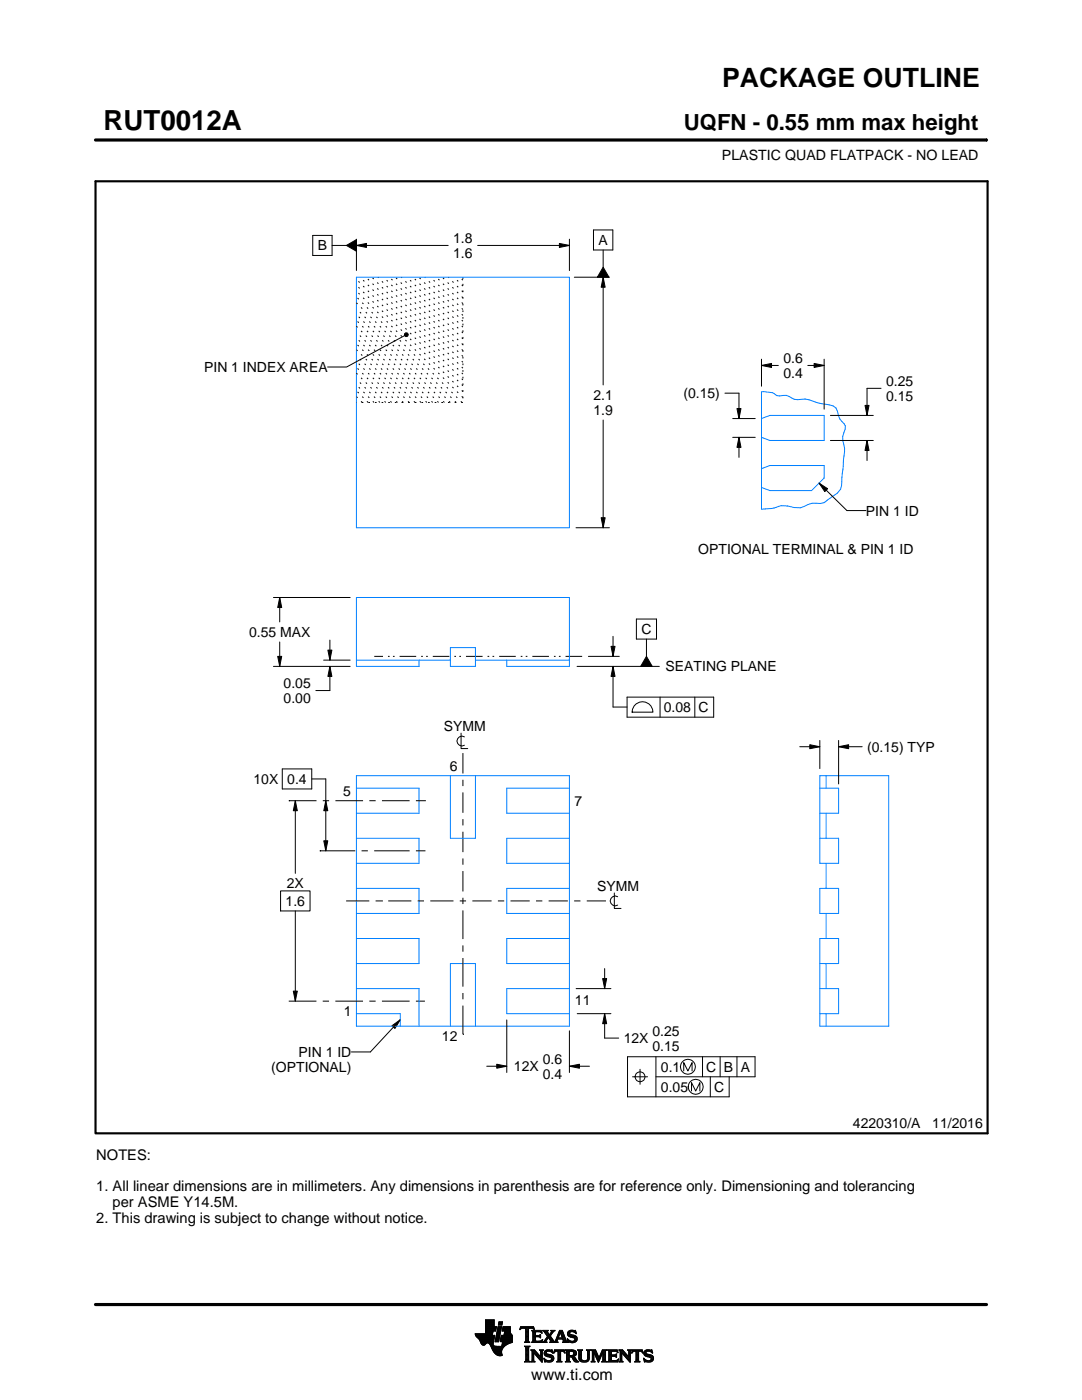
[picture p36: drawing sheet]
<svg xmlns="http://www.w3.org/2000/svg" width="216mm" height="279mm" viewBox="0 0 216 279" stroke-linecap="round" stroke-linejoin="round" font-family="sans-serif">
<defs><g id="words">
<text font-size="5.5" x="20.6" y="26">RUT0012A</text>
<text font-size="5.3" x="144.1" y="17.4">PACKAGE OUTLINE</text>
<text font-size="4.4" x="136.4" y="26">UQFN - 0.55 mm max height</text>
<text font-size="3.2" x="106" y="275.3">www.ti.com</text>
<g font-size="2.9">
<text x="19.2" y="231.5">NOTES:</text>
<text x="19.2" y="237.8">1. All linear dimensions are in millimeters. Any dimensions in parenthesis are for reference only. Dimensioning and tolerancing</text>
<text x="19.2" y="244.1">2. This drawing is subject to change without notice.</text>
<text x="22.5" y="240.9">per ASME Y14.5M.</text>
</g>
<g font-size="2.8">
<text x="144.1" y="32">PLASTIC QUAD FLATPACK - NO LEAD</text>
<text x="63.4" y="50">B</text>
<text x="90.4" y="48.5">1.8</text>
<text x="90.4" y="51.5">1.6</text>
<text x="119.4" y="48.9">A</text>
<text x="40.7" y="74.2">PIN 1 INDEX AREA</text>
<text x="156.3" y="72.4">0.6</text>
<text x="156.3" y="75.4">0.4</text>
<text x="176.8" y="77">0.25</text>
<text x="118.4" y="79.8">2.1</text>
<text x="118.4" y="82.8">1.9</text>
<text x="136.4" y="79.5">(0.15)</text>
<text x="176.8" y="80">0.15</text>
<text x="172.8" y="102.9">PIN 1 ID</text>
<text x="139.3" y="110.6">OPTIONAL TERMINAL &amp; PIN 1 ID</text>
<text x="49.7" y="127.1">0.55 MAX</text>
<text x="128" y="126.5">C</text>
<text x="56.6" y="137.3">0.05</text>
<text x="132.8" y="133.9">SEATING PLANE</text>
<text x="56.6" y="140.3">0.00</text>
<text x="132.5" y="142.1">0.08 C</text>
<text x="88.6" y="145.9">SYMM</text>
<text x="89.8" y="153.9">6</text>
<text x="173" y="150">(0.15) TYP</text>
<text x="50.6" y="156.5">10X 0.4</text>
<text x="68.5" y="158.9">5</text>
<text x="114.6" y="160.9">7</text>
<text x="57.2" y="177.3">2X</text>
<text x="119.1" y="177.8">SYMM</text>
<text x="57" y="180.8">1.6</text>
<text x="68.6" y="202.8">1</text>
<text x="114.7" y="200.6">11</text>
<text x="88.2" y="207.8">12</text>
<text x="124.5" y="208.2">12X</text>
<text x="130.2" y="206.7">0.25</text>
<text x="130.2" y="209.7">0.15</text>
<text x="54.1" y="213.9">(OPTIONAL)</text>
<text x="59.6" y="210.9">PIN 1 ID</text>
<text x="102.6" y="213.8">12X</text>
<text x="108.3" y="212.3">0.6</text>
<text x="108.3" y="215.3">0.4</text>
<text x="131.9" y="213.9">0.1</text>
<text x="140.9" y="213.9">C B A</text>
<text x="131.9" y="217.9">0.05</text>
<text x="142.5" y="217.9">C</text>
<text x="170.2" y="225.2">4220310/A</text>
<text x="186" y="225.2">11/2016</text>
</g>
<text font-size=".3" x="106.6" y="28">SCALE 6.800</text>
</g></defs>
<g fill="none" stroke="#000" stroke-width=".2">
<path d="M19.1 27.9h177.7M196.8 27.7v.5M62.4 47h3.9v4h-3.9zM66.3 49h2.8M69.1 49l2-1.2v2.3zM71.1 49l2-.4v.8zM71.1 47.7v6.3M71.1 49h18.3M95.3 49h18.3M111.6 48.6l2 .4-2 .4zM113.6 47.7v6.3M114.6 55.3h7"/>
<path d="M118.4 45.9h3.9v4h-3.9zM120.4 55.3l.4 2h-.8zM120.4 49.9v3.4M120.4 55.3v21.5M120.4 53.3l1.1 2h-2.3zM80.7 66.6l.3-.2 .3 .1 .2 .3-.2 .3-.3 .1-.3-.2zM80.7 67l-11.5 6.2h-3.8M144.7 78.5h2.8v5M151.9 72.9l2-.4v.8zM151.9 71.7v5.4M151.9 72.9h3.4M161.2 72.9h3.2"/>
<path d="M162.4 72.5l2 .4-2 .4zM164.4 71.7v10M175.8 77.5h-2.8v5.4M120.4 83.8v21.5M146.2 87.3h4.5M146.2 83.5h4.5M147.1 81.5h.8l-.4 2zM147.5 87.3l.4 2h-.8zM147.5 87.3v4M163.4 96.4l1.7 1.1-.5 .6zM163.4 96.4l5.6 5.5h3.8M165.7 87.9h8.6"/>
<path d="M165.7 82.9h8.6M172.6 80.9h.8l-.4 2zM173 87.9l.4 2h-.8zM173 87.9v4M54.6 119.2h15.3M55.8 119.2l.4 2h-.8zM55.8 119.2v4.9M114.9 105.3h6.7M120 103.3h.8l-.4 2zM54.6 133h15.3M55.4 131h.8l-.4 2zM55.8 128.1v4.9"/>
<path d="M64.6 131.7h5.3M65.4 129.7h.8l-.4 2zM65.8 133l.4 2h-.8zM65.8 127.7v4M65.8 133v4.8h-2.8M115.1 133h16.5M117.4 131h6.2M121.9 129h.8l-.4 2zM122.3 133l.4 2h-.8zM122.3 133v8.1h2.8M122.3 127v4M125.1 139.1h17.3v4h-17.3z"/>
<path d="M127 123.5h4v4h-4zM129 127.5v3.5M129 131l1.1 2h-2.3zM131.7 139.1v4M138.6 139.1v4M56.3 153.5h5.9v4h-5.9zM57.6 159.8h.1M57.6 159.8h5.6M58.9 159.8l.4 2h-.8zM58.9 159.8v14.5M62.2 155.5h2.8v14.3M64.4 159.8h1.3"/>
<path d="M65 159.8l.4 2h-.8zM66.9 159.8h5.5M73.7 159.8h1.3M76.2 159.8h5.5M83 159.8h2M92 146.3v3.1h1.3M92.4 150.3v4.1M92.4 155.6v1.3M92.4 158.1v4.1M92.7 147.1a.98 .98 0 0 0-1.5 .8 .98 .98 0 0 0 1.5 .8M126.5 140.9a2.08 2.08 0 0 1 2.4-.7 2.08 2.08 0 0 1 1.4 1.9h-4.2l.1-.6zM159.6 149h4"/>
<path d="M161.6 148.6l2 .4-2 .4zM163.6 147.8v5.6M167.3 149l2-.4v.8zM167.3 147.8v8.7M167.3 149h4.7M56 177.8h5.9v4h-5.9zM63.8 169.8h.1M63.8 169.8h7.1M64.6 167.8h.8l-.4 2zM69.1 179.8h4.6M72.1 169.8h1.3M74.7 169.8h7"/>
<path d="M74.9 179.8h1.3M76.2 179.8h.1M77.5 179.8h4.6M83 169.8h1.9M83.3 179.8h1.3M85.9 179.8h4.6M91.7 179.8h1.3M92.4 163.5v1.2M92.4 166v4.1M92.4 171.3v1.3M92.4 173.8v4.1M92.4 179.2v1.2"/>
<path d="M94.3 179.8h3.8M99.3 179.8h1.3M101.9 179.8h3.8M107 179.8h1.2M109.5 179.8h3.8M114.6 179.8h1.2M117.1 179.8h3.8M122.6 178.2v3.1h1.3M123.2 179a.98 .98 0 0 0-1.5 .8 .98 .98 0 0 0 1.5 .8M57.6 199.8h5.5M58.5 197.8h.8l-.4 2zM58.9 181.8v18"/>
<path d="M64.4 199.8h1.3M66.9 199.8h5.5M73.7 199.8h1.3M76.2 199.8h5.5M83 199.8h1.8M92.4 181.7v5.7M92.4 188.7v1.2M92.4 191.2v5.7M92.4 198.2v1.2M115 197.3h6.9M120.3 195.3h.8l-.4 2zM120.7 193.3v4"/>
<path d="M78.2 204.7l1.7-1.2-1.1 1.8zM79.9 203.5l-6 6.4h-3.8M92.4 206.4h.1M92.4 200.7v5.7M97.1 212.8h4M99.1 212.4l2 .4-2 .4zM101.1 203.5v10.5M113.6 212.8l2-.4v.8zM113.6 205.7v8.3M113.6 212.8h4M115.2 202.3h6.7M120.7 202.3l.4 2h-.8z"/>
<path d="M120.7 202.3v4.9h2.8M126.2 214.9h3M127.7 213.4v3M130.9 214.9h19.8v-4h-25.5v8h20.3v-4M130.9 210.9v8M136.4 213.7v-1.6l.9 1.6 .8-1.6v1.6M138 217.7v-1.6l.8 1.6 .8-1.6v1.6M140.2 210.9v4M141.7 214.9v4M143.7 210.9v4M147.1 210.9v4M94.8 266.2h3.5"/>
<path d="M94.8 266.3h3.5M94.9 266.4h3.3M94.9 266.5h3.8l-.2 1.2M94.9 266.5h3.8M95 266.6h3.7M95 266.7h3.7M95.1 266.8h3.6M95.2 266.9h3.4M95.3 267h3.3M95.4 267.1h3.2M95.5 267.2h3.1M95.6 267.3h3"/>
<path d="M95.7 267.4h2.8M95.7 267.5h2.8M95.8 267.6h2.7M95.8 267.7h2.7M95.9 267.8h2.6M95.9 267.9h2.5M95.9 268h2.5M96 268h1.1M96 268.1h1M96.1 268.2h.8M96.1 268.3h.7M96.2 268.4h.6"/>
<path d="M96.3 268.4h.4M96.9 266.1h1.4M96.9 266h1.4M96.9 265.9h1.4M96.9 265.8h1.5M96.9 265.7h1.5M96.9 264.7l2.2 .1-.2 .9h-.5l-.2 .8M96.9 265.6h2M96.9 265.5h2M96.9 265.4h2M96.9 265.3h2.1M96.9 265.2h2.1"/>
<path d="M96.9 265.1h2.1M96.9 265h2.1M96.9 264.9h2.1M96.9 264.8h2.2M96.9 264.6h1.7M96.9 264.5h1.7M96.9 264.4h1.7M96.9 264.3h1.7M96.9 264.2h1.7M96.9 264.1h1.7M96.9 264h1.7M96.9 263.9h1.7"/>
<path d="M96.9 263.8h1.7M96.9 263.7h1.7M96.9 263.6h1.7M96.9 263.5h1.7M96.9 263.4h1.7M97.5 268h.9M97.6 268.1h.8M97.7 268.2h.7M97.7 268.3h.7M97.8 268.4h.6M97.9 268.5h.6M97.9 268.6h.7"/>
<path d="M98 268.7h1.1M98 268.8h2.6M98 268.8h2.5M98.1 268.9h2.3M98.1 269h2.3M98.1 269.1h2.2M98.2 269.2h2.1M98.2 269.2h2M98.2 269.3h2M98.3 269.4h1.9M98.3 269.5h1.8M98.4 269.6h1.7"/>
<path d="M98.4 268v.4l.3 .2 2 .1M98.5 269.7h1.6M98.5 267.7l-.1 .3M98.5 269.8h1.6M98.6 269.9h1.5M98.6 264.8v-1.4h-1.7v2.8h-2.1l.1 .3 .8 .9 .6 1h.4l.5-.4 .4 .1 1 1.8 .8 .6h.8l-.1-1.1 .8-.9M98.6 270h1.5M98.7 270h1.4M98.8 270.1h1.3M98.8 267.7h.7M98.8 267.6h.7M98.8 267.5h.7"/>
<path d="M98.9 270.2h1.2M98.9 267.4h.7M98.9 267.3h.7M98.9 267.2h.7M98.9 267.1h.7M98.9 267h.7M98.9 270.3h1.3M99 266.9h.6M99 266.9h.7M99 266.8h.7M99 266.7h.7M99 266.6h.7"/>
<path d="M99 266.5h.7M99.1 270.4h1.1M99.1 266.4h.7M99.1 266.3h.7M99.1 266.2h.7M99.1 266.1h.7M99.1 266h.7M99.2 265.9h.7M99.2 265.8h.7M99.2 270.4h1M99.2 265.7h.7M99.2 265.6h.7"/>
<path d="M99.2 265.5h.7M99.3 265.4h.6M99.3 265.4h.7M99.3 265.3h.7M99.3 265.2h.7M99.3 265.1h.7M99.3 265h.7M99.4 270.5h.8M99.4 264.9h.7M99.4 264.8h.7M99.4 264.8h.7l-.6 3h-.7zM99.4 264.5l.2-.7h.7l-.2 .7h-.7"/>
<path d="M99.5 264.4h.6M99.5 264.3h.7M99.5 264.2h.7M99.5 264.1h.7M99.5 264h.7M99.5 263.9h.7M99.6 263.8h.7M99.8 270.6h.1M99.8 267.7h2.4M99.8 267.6h2.4M99.8 267.5h2.4M99.9 267.4h2.3"/>
<path d="M99.9 267.3h2.3M99.9 267.2h2.3M99.9 267.1h2.3M99.9 267h2.3M99.9 266.9h2.3M100 266.9h2.2M100 266.8h2.2M100 266.7h2.2M100 266.6h2.2M100 266.5h2.2M100.1 268.6h.7M100.2 268.5h.7"/>
<path d="M100.2 268.4h.8M100.2 268.4h.9M100.2 268.3h1M100.2 268.2h1.2M100.2 265.6h1.6M100.2 268.1h1.4M100.2 265.5h1.6M100.2 268h1.6M100.3 265.4h1.5M100.3 268h1.7M100.3 267.9h1.9M100.3 265.3h1.5"/>
<path d="M100.3 267.8h1.9M100.3 265.2h1.5M100.3 265.1h1.5M100.3 265h1.5M100.4 264.9h1.4M100.4 264.8h1.4M100.6 266.5l.1-.8h-.5l.2-.9h1.4l.1 1.1 .3 .6v1.4l-1.3 .6M100.6 266.4h1.5M100.6 266.3h1.4M100.6 266.2h1.4M100.6 266.1h1.3M100.7 266h1.2"/>
<path d="M100.7 265.9h1.2M100.7 265.8h1.1M100.7 265.7h1.1M102.2 266.5h-2.2l-.2 1.1 .1 .2h.4l-.2 .9M103.7 265.3h.1M103.8 265.2h.2M103.8 265h2.8M103.8 264.9h2.7M103.9 264.8h2.6M104.7 267.8h1M104.7 271.8h1.1M104.7 268.7h1"/>
<path d="M104.8 267.7h.7M104.8 271.7h.8M104.9 265.2h.6M104.9 268.9h.6M104.9 267.6h.6M104.9 267.5l-.2 .3M104.9 267.5h.6M104.9 267.4h.6M104.9 267.3h.6M104.9 267.2h.6M104.9 267.1h.6M104.9 267h.6"/>
<path d="M104.9 266.8h.6M104.9 266.7h.6M104.9 266.6h.6M104.9 266.5h.6M104.9 266.4h.6M104.9 266.3h.6M104.9 266.2h.6M104.9 266.1h.6M104.9 265.9h.6M104.9 265.8h.6M104.9 265.7h.6M104.9 265.6h.6"/>
<path d="M104.9 265.5h.6M104.9 265.4h.6M104.9 265.3h.6M104.9 271.5h.6M104.9 269h.6M104.9 271.4h.6M104.9 271.4v-2.4l-.2-.4h1.1l-.3 .4v2.4M104.9 271.4l-.2 .4h1.1l-.3-.4M104.9 271.3h.6M104.9 271.2h.6M104.9 271.1h.6M104.9 271h.6"/>
<path d="M104.9 270.9h.6M104.9 270.8h.6M104.9 270.6h.6M104.9 270.5h.6M104.9 270.4h.6M104.9 270.3h.6M104.9 270.2h.6M104.9 270.1h.6M104.9 270h.6M104.9 269.9h.6M104.9 269.8h.6M104.9 269.6h.6"/>
<path d="M104.9 269.5h.6M104.9 269.4h.6M104.9 269.3h.6M104.9 269.2h.6M104.9 269.1h.6M105.5 267.5l.2 .3M105.5 267.5v-2.3l.7-.1 .4 .3-.1-.6h-2.6l-.1 .6 .4-.3 .7 .1v2.3M105.7 267.8h-1M105.9 271.8h.8M105.9 269.4h.8M106.1 269.5h.7M106.1 267.8h2"/>
<path d="M106.1 271.7h.5M106.2 269.6h.7M106.2 271.5h.3M106.2 265.6h1.8M106.2 269.8h.8M106.2 271.4h.3M106.2 271.4l-.3 .4h.8l-.2-.4M106.2 271.3h.3M106.2 271.2h.3M106.2 271.1h.3M106.2 271h.3M106.2 270.9h.3"/>
<path d="M106.2 270.8h.3M106.2 270.6h.3M106.2 270.5h.3M106.2 270.4h.3M106.2 270.3h.3M106.2 270.2h.3M106.2 270.1h.3M106.2 270h1M106.2 269.9h.9M106.2 269.8v1.6M106.2 269.8l-.3-.4h.8l1.2 1.4M106.3 267.7h1.8"/>
<path d="M106.3 265.7h1.8M106.3 267.6h.6M106.3 265.8h.6M106.3 267.5l-.2 .3M106.3 267.5h.5M106.3 267.4h.5M106.3 267.3h.5M106.3 267.2h.5M106.3 267.1h.5M106.3 267h.5M106.3 266.8h.5M106.3 266.7h1.6"/>
<path d="M106.3 266.6h1.6M106.3 266.5h.5M106.3 266.4h.5M106.3 266.3h.5M106.3 266.2h.5M106.3 266.1h.5M106.3 265.9h.5M106.4 265.2h.2M106.5 270h.1M106.5 270v1.4M106.5 265.3h.1M106.6 270.1h.7"/>
<path d="M106.7 270.2h.7M106.8 270.3h.7M106.8 265.9l.2-.1h.6l.6 .2-.2-.5h-1.9l.2 .3v1.7M106.8 265.9v.6h.8l.3-.2v.7M106.9 270.4h.7M107 270.5h.7M107.1 270.6h.7M107.2 270.8h1M107.3 270.9h.9M107.4 271h.8M107.5 271.1h.7M107.6 271.2h.6"/>
<path d="M107.6 266.5h.3M107.7 271.3h.5M107.7 269.4h.7M107.7 266.8h.2M107.7 267.6h.5M107.8 266.4h.1M107.8 271.4h.4M107.8 267h.1M107.8 265.8h.3M107.8 269.5h.5M107.9 271.5h.3M107.9 269.6h.3"/>
<path d="M107.9 267l-.3-.2h-.8l.1 .8h.9l.5-.2M107.9 269.8h.3M107.9 270.6h.3M107.9 270.5h.3M107.9 270.4h.3M107.9 270.3h.3M107.9 270.2h.3M107.9 270.1h.3M107.9 270h.3M107.9 269.9h.3M107.9 269.8v1M107.9 269.8l-.2-.4h.7l-.2 .4"/>
<path d="M108 271.7h.2M108 265.9h.1M108 267.5h.2M108.1 271.8h.1M108.1 266.1h.1M108.2 267.4h.1M108.2 269.8v2.1l-1.7-1.9M108.2 267.8h.9M108.3 267.4l-.2 .5-2-.1M108.3 265.6h1M108.5 267.7h.5M108.5 271.1l.8 .4h.5l.2-.2-.1-.3-1-.4-.3-.3 .1-.7 .8-.2 .5 .1 .2-.1 .1 .6-.9-.3-.3 .1-.1 .3 1.3 .4 .2 .6"/>
<path d="M108.5 271.1h.1M108.5 265.7h.7M108.5 271.2h.2M108.6 271.3h.2M108.6 270.1h.4M108.6 270h.4M108.6 270.2h.6M108.6 267.6h.4M108.6 271.4h.4M108.6 269.9h.4M108.6 270.3h1M108.6 265.8h.7"/>
<path d="M108.6 271.5h.8M108.6 269.8h.5M108.7 271.7h1.5M108.7 270.4h1.3M108.7 267.5h.3M108.7 271.8h.1M108.7 265.9h.6M108.7 269.6h1.5M108.8 267.4h.3M108.8 270.5h1.5M108.8 266.1h.6M108.8 269.5h1.4"/>
<path d="M108.8 267.3h.4M108.9 266.2h.6M108.9 267.2h.4M108.9 266.3h.6M108.9 270.6h1.5M109 267.1h.3M109 266.4h1M109.1 271.8h.9M109.1 269.4h.7M109.1 267h.9M109.1 266.5h.8M109.1 267.8h-.9"/>
<path d="M109.2 266.8h.8M109.2 266.6h.6M109.2 266.7h.7M109.2 266.7l-.6 .9-.4 .2M109.3 270.8h1.1M109.5 267.1h.6M109.6 267.2h.6M109.7 271.5h.7M109.7 267.3h.6M109.7 267.8l.2-.1-.5-.8-.4 .8 .1 .1M109.7 267.8h1.6M109.7 266.3h.4"/>
<path d="M109.7 267.4h.6M109.8 270.9h.7M109.8 266.2h.3M109.8 266.6l.9 1.2 1-2.3h.5l.8 2.1 .3 .2M109.8 267.5h.6M109.9 266.1h.3M109.9 269.8h.4M109.9 267.6h.6M109.9 267.7h.7M109.9 271.4h.5M109.9 265.9h.4M110 271h.5"/>
<path d="M110 265.6h.7M110 265.9l-.4 .5-.4-.6 .2-.3h-1.1l.9 1.2M110 265.9l.1-.2-.2-.2h.8l-.9 1.1M110 271.3h.5M110 265.8h.4M110 271.1h.5M110 271.2h.5M110.1 269.4h.1M110.1 265.7h.4M110.1 269.9h.2M110.2 270h.1M110.5 270h.1"/>
<path d="M110.5 269.9h.2M110.5 271.1l-.3 .6-.7 .2-.6-.2-.2 .1-.2-.7M110.5 269.8h.3M110.6 269.6h2.1M110.6 269.5h2M110.6 269.4h2M110.7 267.7h.5M110.8 267.6h.4M110.9 267.5h.3M110.9 267.4h.3M111 267.3h.3M111 267.2h1.8"/>
<path d="M111 267.1h1.8M111.1 267h.3M111.1 271.8h1M111.1 266.8h.4M111.2 266.7h.3M111.2 267.5l.1-.2h1l.1 .2M111.2 267.5v.3h.1M111.2 266.6h.3M111.3 266.5h.3M111.3 271.7h.6M111.3 266.4h.3M111.3 271.5h.6"/>
<path d="M111.3 267.8h-1.6M111.3 269.8h.6M111.4 266.3h.3M111.4 271.4h.5M111.4 271.4l-.1-1.7h-.4l-.4 .4 .2-.7h1.9l.1 .7-.4-.4h-.4v1.7M111.4 270.5h.5M111.4 270.4h.5M111.4 270.3h.5M111.4 270.2h.5M111.4 270.1h.5M111.4 270h.5M111.4 269.9h.5"/>
<path d="M111.4 271.4l-.3 .4h1l-.2-.4M111.4 271.3h.5M111.4 271.2h.5M111.4 271.1h.5M111.4 271h.5M111.4 270.9h.5M111.4 270.8h.5M111.4 270.6h.5M111.4 266.2h.3M111.4 266.1h.4M111.5 265.9h.9M111.5 265.8h.8"/>
<path d="M111.6 265.7h.7M111.6 265.6h.6M111.8 265.9l.4 1.1h-.8zM111.9 266.1h.5M111.9 266.2h.5M111.9 266.3h.6M112 266.4h.5M112 266.5h.6M112.1 266.6h.5M112.1 266.7h.6M112.1 266.8h.6M112.2 267h.5"/>
<path d="M112.2 267.8h1.1M112.3 267.3h.6M112.3 267.4h.6M112.4 267.5h.6M112.4 267.5v.3h-.2M112.4 269.8h.3M112.4 267.6h.6M112.4 267.7h.7M112.6 269.9h.1M112.6 270h.2M112.8 271.8h1M112.8 269.4h1.6"/>
<path d="M113 269.5h1.7M113 271.7h.7M113 269.6h1.9M113 271.5h.6M113 269.8h.6M113 271.4h.6M113 271.4l-.2 .4h1l-.2-.4M113 271.3h.6M113 271.2h.6M113 271.1h.6M113 271h.6M113 270.9h.6"/>
<path d="M113 270.8h1.5M113 270.6h1.6M113 270.5h1.8M113 270.4h.6M113 270.3h.6M113 270.2h.6M113 270.1h.6M113 270h.6M113 269.9h.6M113 269.8v1.6M113 269.8l-.2-.4h1.5l.5 .2 .2 .3v.4l-.2 .3-.4 .1M113.2 267.3h.2"/>
<path d="M113.2 267.4h.3M113.2 266.2h.5M113.2 266.3h.6M113.2 266.1h.5M113.3 267.5h.3M113.3 267.8h-1.1M113.3 266.4h.9M113.3 265.9h.4M113.3 267.6h.6M113.3 266.5h1.3M113.3 267.7h1.6M113.3 265.8h.5"/>
<path d="M113.3 267.8h.2M113.4 266.6h1.5M113.4 265.7h1.5M113.4 265.7l.5-.2 .7 .1 .2-.1 .1 .7-.7-.4h-.4l-.1 .3 .1 .2 .9 .2 .4 .3 .1 .5-.3 .5-.6 .2-.7-.2-.2 .1-.2-.7 .9 .5 .4-.1 .2-.3-.1-.3-1.2-.4-.2-.5zM113.5 266.7h1.5M113.5 265.6h1.4M113.6 271.4v-.6h.4l.7 .9 .8 .1M113.6 269.9l.1-.2 .7 .2v.4l-.4 .2M113.6 269.9v.6M113.7 267.8h1.1M113.8 266.8h1.3M113.8 265.5h.6"/>
<path d="M114 268h.4M114.1 270.9h.6M114.2 271h.6M114.2 271.1h.7M114.3 271.2h.6M114.3 267h.8M114.3 269.8h.7M114.3 270.4h.6M114.4 271.3h.6M114.4 270.7l1.1 1.1M114.4 270.7h.1M114.4 271.4h.7"/>
<path d="M114.4 269.9h.6M114.4 270.3h.6M114.5 267.6h.5M114.5 270.2h.5M114.5 270h.5M114.5 265.8h.4M114.5 270.1h.5M114.5 271.5h.7M114.6 271.7h.7M114.6 267.1h.6M114.6 267.5h.5M114.7 267.2h.5"/>
<path d="M114.7 267.4h.5M114.7 265.9h.3M114.7 267.3h.5M114.7 271.8h.8M114.8 266.1h.2M114.9 266.2h.1M115.3 269.4h.9M115.4 269.5h.7M115.5 269.6h.5M115.5 269.8h.5M115.5 269.8v1.4l.4 .5 .6 .2 .6-.1 .4-.3 .1-.5M115.5 271h.5"/>
<path d="M115.5 270.9h.5M115.5 270.8h.5M115.5 270.6h.5M115.5 270.5h.5M115.5 270.4h.5M115.5 270.3h.5M115.5 270.2h.5M115.5 270.1h.5M115.5 270h.5M115.5 269.9h.5M115.5 269.8l-.2-.4h.9l-.2 .4M115.5 271.1h.5"/>
<path d="M115.5 271.2h.5M115.5 271.3h.6M115.6 271.4h.6M115.7 271.5h.8M115.8 271.7h1.5M116 271l.2 .4 .4 .2 .5-.2 .2-.4M116 269.8v1.2M116 271.8h1.1M116.8 271.5h.6M117 269.4h.8M117.1 271.4h.4M117.2 269.5h.5"/>
<path d="M117.2 271.3h.4M117.2 269.6h.4M117.2 271.2h.4M117.2 271.1h.4M117.3 269.8h.3M117.3 271h.3M117.3 270.9h.3M117.3 270.8h.3M117.3 270.6h.3M117.3 270.5h.3M117.3 270.4h.3M117.3 270.3h.3"/>
<path d="M117.3 270.2h.3M117.3 270.1h.3M117.3 270h.3M117.3 269.9h.3M117.6 269.8l.2-.4h-.8l.2 .3 .1 1.3M117.6 269.8v1.2M118 271.8h.7M118 269.4h.8M118.1 269.5h.8M118.1 271.7h.5M118.2 269.6h.7M118.2 271.5h.3"/>
<path d="M118.2 269.8h.8M118.2 271.4h.3M118.2 269.8l-.2-.4h.8l.7 1.6 .7-1.6h.9l-.3 .4M118.2 271.4l-.2 .4h.7l-.2-.4M118.2 271.3h.3M118.2 271.2h.3M118.2 271.1h.3M118.2 271h.3M118.2 270.9h.3M118.2 270.8h.3M118.2 270.6h.3M118.2 270.5h.3"/>
<path d="M118.2 270.4h.3M118.2 270.3h.3M118.2 270.2h.3M118.2 270.1h.3M118.2 270h.9M118.2 269.9h.8M118.2 269.8v1.6M118.6 270.1h.5M118.6 270.2h.6M118.7 270.3h.5M118.7 270.4h.6M118.8 270.5h.5"/>
<path d="M118.8 270.6h.6M118.9 270.8h.5M118.9 270.9h.6M119 271h.8M119 271.1h.8M119.1 271.2h.6M119.1 271.3h.6M119.2 271.4h.4M119.2 271.5h.4M119.3 271.7h.2M119.3 271.8h.2M119.6 270.9h.3"/>
<path d="M119.6 270.8h.3M119.7 270.6h.3M119.7 270.5h.3M119.8 270.4h.3M119.8 270.3h.3M119.9 270.2h.3M119.9 270.1h.3M120 270h.8M120 269.9h.8M120 269.8h.8M120.1 271.8h1M120.1 269.6h.7"/>
<path d="M120.1 269.5h.8M120.2 269.4h.9M120.2 271.7h.7M120.3 271.5h.5M120.3 271.4h.5M120.3 271.4l-.2 .4h1l-.3-.4M120.3 271.4v-1.5l-.9 2-.9-2v1.5M120.3 271.3h.5M120.3 271.2h.5M120.3 271.1h.5M120.3 271h.5M120.3 270.9h.5"/>
<path d="M120.3 270.8h.5M120.3 270.6h.5M120.3 270.5h.5M120.3 270.4h.5M120.3 270.3h.5M120.3 270.2h.5M120.3 270.1h.5M120.8 269.8v1.6M121.2 271.8h2M121.2 269.4h1.9M121.4 269.5h1.8M121.4 271.7h1.9"/>
<path d="M121.5 269.6h1.7M121.5 271.5h1.8M121.5 269.8h.5M121.5 271.4h.5M121.5 269.8l-.3-.4h1.9l.2 .6M121.5 269.9h.5M121.5 269.8v1.6M121.5 271.3h.5M121.5 271.2h.5M121.5 271.1h.5M121.5 271h.5M121.5 270.9h.5"/>
<path d="M121.5 270.8h.5M121.5 270.6h1.5M121.5 270.5h1.5M121.5 270.4h1.5M121.5 270.3h.5M121.5 270.2h.5M121.5 270.1h.5M121.5 270h.5M122.6 270.4l.4-.2v.7l-.2-.2h-.8v.8h.2M122.9 270.8h.1M122.9 270.3h.1M123 269.8h.3"/>
<path d="M123.1 271.4h.3M123.2 269.9h.1M123.3 270h.1M123.3 270l-.4-.3h-.8l-.1 .7M123.3 271.3h.1M123.4 271.2h.1M123.4 271.2l-.2 .6h-2l.3-.4M123.4 271.2l-.3 .3h-.4M123.5 271.8h.8M123.5 269.4h.7M123.6 269.5h.7M123.7 271.7h.5"/>
<path d="M123.7 269.6h.7M123.7 271.5h.4M123.7 269.8h.8M123.7 271.4h.4M123.7 271.4l-.2 .4h.8l-.2-.4M123.7 271.3h.4M123.7 271.2h.4M123.7 271.1h.4M123.7 271h.4M123.7 270.9h.4M123.7 270.8h.4M123.7 270.6h.4"/>
<path d="M123.7 270.5h.4M123.7 270.4h.4M123.7 270.3h.4M123.7 270.2h.4M123.7 270.1h.4M123.7 270h1M123.7 269.9h.9M123.7 269.8v1.6M123.7 269.8l-.2-.4h.7l1.2 1.4 .1-1M124.1 270v1.4M124.1 270h.1M124.2 270.1h.6"/>
<path d="M124.2 270.2h.7M124.3 270.3h.7M124.4 270.4h.7M124.5 270.5h.7M124.6 270.6h.7M124.7 270.8h1.1M124.8 270.9h1M124.9 271h.9M125 271.1h.8M125.1 271.2h.7M125.2 271.3h.6M125.2 269.4h.8"/>
<path d="M125.3 271.4h.5M125.4 269.5h.5M125.4 271.5h.4M125.4 269.6h.4M125.5 269.8h.3M125.5 269.8l-.3-.4h.8l-.2 .4M125.5 270.4h.3M125.5 270.3h.3M125.5 270.2h.3M125.5 270.1h.3M125.5 270h.3M125.5 269.9h.3"/>
<path d="M125.5 270.6h.3M125.5 270.5h.3M125.5 271.7h.3M125.6 271.8h.2M125.8 269.8v2.1l-1.7-1.9M126 270h.1M126.1 269.9h.1M126.1 269.8h.3M126.1 269.6h2.1M126.2 269.5h2M126.2 269.4h2M126.6 271.8h1.1"/>
<path d="M126.9 271.7h.6M126.9 271.5h.5M126.9 269.8h.5M126.9 271.4h.5M126.9 271.4v-1.7h-.5l-.3 .4 .1-.7h1.9l.2 .7-.4-.4h-.5v1.7M126.9 270.5h.5M126.9 270.4h.5M126.9 270.3h.5M126.9 270.2h.5M126.9 270.1h.5M126.9 270h.5M126.9 269.9h.5"/>
<path d="M126.9 271.4l-.3 .4h1.1l-.3-.4M126.9 271.3h.5M126.9 271.2h.5M126.9 271.1h.5M126.9 271h.5M126.9 270.9h.5M126.9 270.8h.5M126.9 270.6h.5M128 269.8h.3M128.1 269.9h.2M128.2 270h.1M128.4 271.1h.1"/>
<path d="M128.4 271.2h.2M128.5 271.3h.2M128.5 270.1h.4M128.5 270h.4M128.5 270.2h.6M128.5 271.4h.4M128.5 269.9h.4M128.5 270.3h1M128.5 271.5h.8M128.5 269.8h.5M128.6 271.7h1.5M128.6 270.4h1.3"/>
<path d="M128.6 271.8h.1M128.6 269.6h1.5M128.7 270.5h1.5M128.7 269.5h1.4M128.8 270.6h1.5M128.9 271.8h1M129 269.4h.7M129.1 270.8l-.6-.4 .1-.7 .5-.3 .8 .1 .2-.1 .1 .7-.8-.4-.4 .1-.1 .2 1.3 .5 .2 .6M129.1 270.8l.8 .2v.4l-.7 .1-.8-.4M129.2 270.8h1.1M129.6 271.5h.7M129.6 270.9h.8"/>
<path d="M129.8 269.8h.4M129.8 271.4h.5M129.9 271h.5M129.9 271.3h.5M129.9 271.1h.5M129.9 271.2h.5M129.9 269.4h.2M130 269.9h.2M130.1 270h.1M130.4 271.1l-.3 .6-.7 .2-.6-.2-.2 .1-.2-.7"/>
<circle cx="127.7" cy="214.9" r=".99"/>
<circle cx="137.3" cy="212.9" r="1.49"/>
<circle cx="138.8" cy="216.9" r="1.49"/>
</g>
<g fill="#000">
<path d="M69.1 49l2-1.2v2.3zM71.1 49l2-.4v.8zM111.6 48.6l2 .4-2 .4zM120.4 55.3l.4 2h-.8zM120.4 53.3l1.1 2h-2.3zM80.7 66.6l.3-.2 .3 .1 .2 .3-.2 .3-.3 .1-.3-.2zM151.9 72.9l2-.4v.8zM162.4 72.5l2 .4-2 .4zM147.1 81.5h.8l-.4 2zM147.5 87.3l.4 2h-.8zM163.4 96.4l1.7 1.1-.5 .6zM172.6 80.9h.8l-.4 2z"/>
<path d="M173 87.9l.4 2h-.8zM55.8 119.2l.4 2h-.8zM120 103.3h.8l-.4 2zM55.4 131h.8l-.4 2zM65.4 129.7h.8l-.4 2zM65.8 133l.4 2h-.8zM121.9 129h.8l-.4 2zM122.3 133l.4 2h-.8zM129 131l1.1 2h-2.3zM58.9 159.8l.4 2h-.8zM65 159.8l.4 2h-.8zM161.6 148.6l2 .4-2 .4z"/>
<path d="M167.3 149l2-.4v.8zM64.6 167.8h.8l-.4 2zM58.5 197.8h.8l-.4 2zM120.3 195.3h.8l-.4 2zM78.2 204.7l1.7-1.2-1.1 1.8zM99.1 212.4l2 .4-2 .4zM113.6 212.8l2-.4v.8zM120.7 202.3l.4 2h-.8z"/>
</g>
<path d="M19.1 36.2h178v190h-178z" fill="none" stroke="#000" stroke-width=".43"/>
<path d="M19 27.9h177.8M19 260.3h177.8" fill="none" stroke="#000" stroke-width=".63"/>
<g fill="none" stroke="#0080ff" stroke-width=".2">
<path d="M71.1 55.3h42.5v50h-42.5zM151.9 93.5l1.7-.6h10.8v2.5l-2.5 2.5h-8.3l-1.7-.6M151.9 83.5l1.7-.6h10.8v5h-10.8l-1.7-.6M159.7 101.3h-1.2l-1.3-.3a4.6 4.6 0 0 0-2.8 .4l-2.5 .2v-23.4l2.3 .2 .3 .2a1.44 1.44 0 0 0 1.7 .3 3.6 3.6 0 0 1 2.3 .8l.7 .1a6.9 6.9 0 0 1 4.3 .7l.5 .1a5.1 5.1 0 0 1 2.8 .8l.3 .7a3.2 3.2 0 0 0 1.3 2.4l.3 .5-.1 .6a3.4 3.4 0 0 0-.2 3.1 7.9 7.9 0 0 1-.1 3.5l-.3 3.1a3.5 3.5 0 0 1-1.9 3.8l-1 .7a2.19 2.19 0 0 1-2.3 .6 6.5 6.5 0 0 0-3.1 .9M71.1 131.7h18.8M83.6 131.7v1.3h-12.5v-13.8h42.5v13.8h-12.5v-1.3M89.9 129.2h5v3.8h-5zM94.9 131.7h18.7M71.1 154.8h42.5v50h-42.5zM71.1 157.3h12.5v5h-12.5M89.9 154.8v12.5h5v-12.5M113.6 157.3h-12.5v5h12.5"/>
<path d="M163.6 157.3h3.7v5h-3.7M164.8 154.8v2.5M71.1 167.3h12.5v5h-12.5M71.1 177.3h12.5v5h-12.5M113.6 167.3h-12.5v5h12.5M113.6 177.3h-12.5v5h12.5M163.6 167.3h3.7v5h-3.7v-17.5h13.7v50h-13.7v-17.5h3.7v5h-3.7M163.6 177.3h3.7v5h-3.7zM164.8 162.3v5M164.8 172.3v5M71.1 187.3h12.5v5h-12.5M71.1 197.3h12.5v7.5"/>
<path d="M113.6 187.3h-12.5v5h12.5M113.6 197.3h-12.5v5h12.5M163.6 197.3h3.7v5h-3.7M164.8 182.3v5M164.8 192.3v5M71.1 202.3h8.8v2.5M94.9 204.8v-12.5h-5v12.5M164.8 202.3v2.5"/>
</g>
<g fill="none" stroke="#000" stroke-width=".2" stroke-dasharray=".3 1" stroke-linecap="butt">
<path d="M92.4 55.3v25M92.4 59.4l-4.1-4.1M92.4 58.3l-3-3M92.4 57.1l-1.8-1.8M92.4 55.9l-.6-.6M92.4 79.3l-21.3-21.2M92.4 78.2l-21.3-21.3M92.4 77l-21.3-21.3M92.4 75.8l-20.5-20.5M92.4 74.7l-19.4-19.4M92.4 73.5l-18.2-18.2M92.4 72.3l-17-17"/>
<path d="M92.4 71.1l-15.8-15.8M92.4 70l-14.7-14.7M92.4 68.8l-13.5-13.5M92.4 67.6l-12.3-12.3M92.4 66.5l-11.2-11.2M92.4 65.3l-10-10M92.4 64.1l-8.8-8.8M92.4 62.9l-7.6-7.6M92.4 61.8l-6.5-6.5M92.4 60.6l-5.3-5.3M72.3 80.3l-1.2-1.1M73.5 80.3l-2.4-2.3"/>
<path d="M74.6 80.3l-3.5-3.5M75.8 80.3l-4.7-4.7M77 80.3l-5.9-5.8M78.1 80.3l-7-7M79.3 80.3l-8.2-8.2M80.5 80.3l-9.4-9.3M81.7 80.3l-10.6-10.5M82.8 80.3l-11.7-11.7M84 80.3l-12.9-12.9M85.2 80.3l-14.1-14M86.3 80.3l-15.2-15.2M87.5 80.3l-16.4-16.4"/>
<path d="M88.7 80.3l-17.6-17.5M89.8 80.3l-18.7-18.7M91 80.3l-19.9-19.9M92.2 80.3l-21.1-21M92.4 80.3h-21.3"/>
</g>
<path d="M116.2 131h-41.5" fill="none" stroke="#000" stroke-width=".2" stroke-dasharray="3.3 1 .3 .7 .3 1" stroke-linecap="butt"/>
<use href="#words"/>
</svg>
